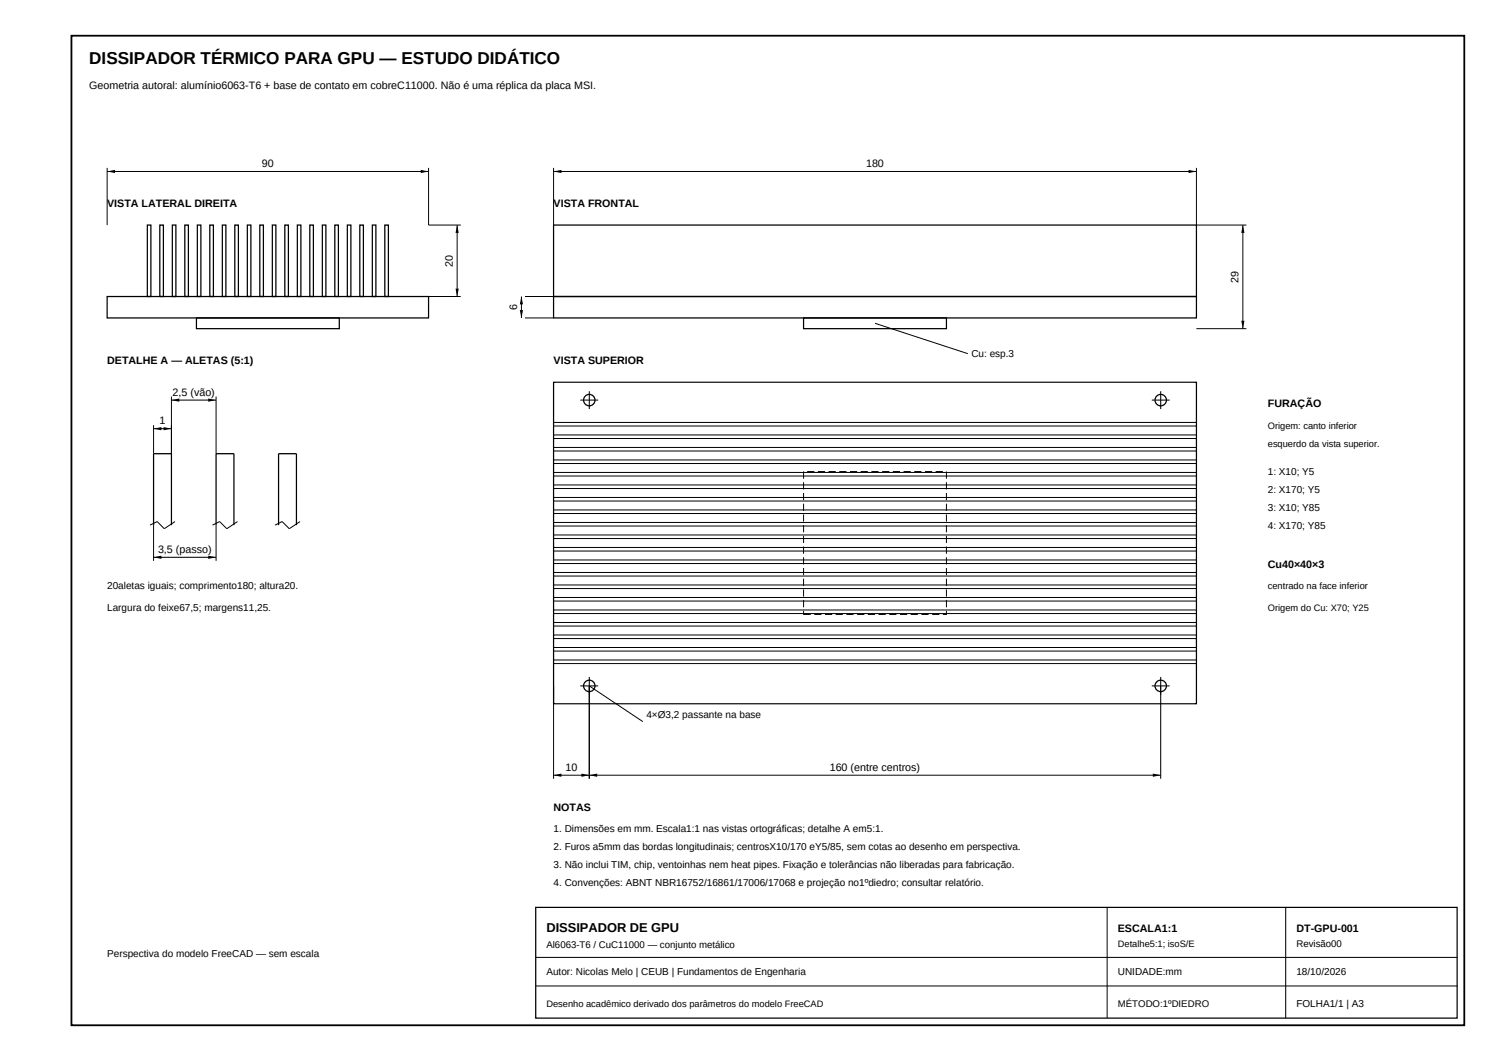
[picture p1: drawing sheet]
<svg xmlns="http://www.w3.org/2000/svg" width="420mm" height="297mm" viewBox="0 0 420 297" stroke-linecap="round" stroke-linejoin="round" font-family="sans-serif">
<defs><g id="words">
<text font-size="4.8" x="25" y="18">DISSIPADOR TÉRMICO PARA GPU — ESTUDO DIDÁTICO</text>
<text font-size="3.6" x="153" y="261">DISSIPADOR DE GPU</text>
<g font-size="3">
<text x="25" y="25">Geometria autoral: alumínio6063-T6 + base de contato em cobreC11000. Não é uma réplica da placa MSI.</text>
<text x="73.3" y="46.8">90</text>
<text x="242.5" y="46.8">180</text>
<text x="30" y="58">VISTA LATERAL DIREITA</text>
<text x="155" y="58">VISTA FRONTAL</text>
<text x="126.8" y="74.7" transform="rotate(-90 126.8 74.7)">20</text>
<text x="346.8" y="79.2" transform="rotate(-90 346.8 79.2)">29</text>
<text x="144.8" y="86.8" transform="rotate(-90 144.8 86.8)">6</text>
<text x="30" y="102">DETALHE A — ALETAS (5:1)</text>
<text x="155" y="102">VISTA SUPERIOR</text>
<text x="48.3" y="110.8">2,5 (vão)</text>
<text x="355" y="114">FURAÇÃO</text>
<text x="44.7" y="118.8">1</text>
<text x="44.2" y="154.8">3,5 (passo)</text>
<text x="355" y="159">Cu40×40×3</text>
<text x="158.3" y="215.8">10</text>
<text x="232.3" y="215.8">160 (entre centros)</text>
<text x="155" y="227">NOTAS</text>
<text x="313" y="261">ESCALA1:1</text>
<text x="363" y="261">DT-GPU-001</text>
</g>
<g font-size="2.8">
<text x="272" y="100">Cu: esp.3</text>
<text x="355" y="133">1: X10; Y5</text>
<text x="355" y="138">2: X170; Y5</text>
<text x="355" y="143">3: X10; Y85</text>
<text x="355" y="148">4: X170; Y85</text>
<text x="30" y="165">20aletas iguais; comprimento180; altura20.</text>
<text x="30" y="171">Largura do feixe67,5; margens11,25.</text>
<text x="181" y="201">4×Ø3,2 passante na base</text>
<text x="155" y="233">1. Dimensões em mm. Escala1:1 nas vistas ortográficas; detalhe A em5:1.</text>
<text x="155" y="238">2. Furos a5mm das bordas longitudinais; centrosX10/170 eY5/85, sem cotas ao desenho em perspectiva.</text>
<text x="155" y="243">3. Não inclui TIM, chip, ventoinhas nem heat pipes. Fixação e tolerâncias não liberadas para fabricação.</text>
<text x="155" y="248">4. Convenções: ABNT NBR16752/16861/17006/17068 e projeção no1ºdiedro; consultar relatório.</text>
<text x="30" y="268">Perspectiva do modelo FreeCAD — sem escala</text>
<text x="153" y="273">Autor: Nicolas Melo | CEUB | Fundamentos de Engenharia</text>
<text x="313" y="273">UNIDADE:mm</text>
<text x="363" y="273">18/10/2026</text>
<text x="363" y="282">FOLHA1/1 | A3</text>
</g>
<g font-size="2.7">
<text x="153" y="265.5">Al6063-T6 / CuC11000 — conjunto metálico</text>
<text x="363" y="265">Revisão00</text>
<text x="313" y="282">MÉTODO:1ºDIEDRO</text>
</g>
<g font-size="2.6">
<text x="355" y="120">Origem: canto inferior</text>
<text x="355" y="125">esquerdo da vista superior.</text>
<text x="355" y="165">centrado na face inferior</text>
<text x="355" y="171">Origem do Cu: X70; Y25</text>
<text x="313" y="265">Detalhe5:1; isoS/E</text>
<text x="153" y="282">Desenho acadêmico derivado dos parâmetros do modelo FreeCAD</text>
</g>
</g></defs>
<path d="M20 10h390v277h-390z" fill="none" stroke="#000" stroke-width=".5"/>
<g fill="none" stroke="#000" stroke-width=".35">
<path d="M41.3 63h1v20h-1zM44.8 63h1v20h-1zM48.3 63h1v20h-1zM51.8 63h1v20h-1zM55.3 63h1v20h-1zM58.8 63h1v20h-1zM62.3 63h1v20h-1zM65.8 63h1v20h-1zM69.3 63h1v20h-1zM72.8 63h1v20h-1zM76.3 63h1v20h-1zM79.8 63h1v20h-1z"/>
<path d="M83.3 63h1v20h-1zM86.8 63h1v20h-1zM90.3 63h1v20h-1zM93.8 63h1v20h-1zM97.3 63h1v20h-1zM100.8 63h1v20h-1zM104.3 63h1v20h-1zM107.8 63h1v20h-1zM155 63h180v20h-180zM30 83h90v6h-90zM55 89h40v3h-40zM155 83h180v6h-180z"/>
<path d="M225 89h40v3h-40zM155 107h180v90h-180zM43 147v-20h5v20M60.5 147v-20h5v20M78 147v-20h5v20M150 254h258v31h-258z"/>
<circle cx="165" cy="112" r="1.6"/>
<circle cx="325" cy="112" r="1.6"/>
<circle cx="165" cy="192" r="1.6"/>
<circle cx="325" cy="192" r="1.6"/>
</g>
<g fill="none" stroke="#000" stroke-width=".28">
<path d="M30 48h90M30 47v16M120 47v16h9M155 47v16M155 48h180M335 47v16h14M128 63v20M348 63v29M120 83h9M146 83v6M147 89h8M147 83h8"/>
<path d="M245 90.5l26 8.5M335 92h14M43 119v8M43 120h5M48 112h12.5M48 111v16M60.5 111v16M155 119.2h180M155 118.2h180M162.5 112h5M165 109.5v5M322.5 112h5"/>
<path d="M325 109.5v5M155 139.2h180M155 136.7h180M155 135.7h180M155 133.2h180M155 132.2h180M155 129.7h180M155 128.7h180M155 126.2h180M155 125.2h180M155 122.7h180M155 121.7h180"/>
<path d="M43 147v10M43 156h17.5M49 146l-3 2-2-2-2 1M60.5 147v10M66.5 146l-3 2-2-2-2 1M84 146l-3 2-2-2-2 1M155 157.7h180M155 156.7h180M155 154.2h180M155 153.2h180M155 150.7h180M155 149.7h180"/>
<path d="M155 147.2h180M155 146.2h180M155 143.7h180M155 142.7h180M155 140.2h180M155 178.7h180M155 177.7h180M155 175.2h180M155 174.2h180M155 171.7h180M155 170.7h180M155 168.2h180"/>
<path d="M155 167.2h180M155 164.7h180M155 163.7h180M155 161.2h180M155 160.2h180M155 192v26M155 185.7h180M155 184.7h180M155 182.2h180M155 181.2h180M162.5 192h5M165 189.5v28.5"/>
<path d="M165 192l15 10M322.5 192h5M325 189.5v28.5M155 217h170M310 254v31M360 254v31M150 268h258M150 276h258"/>
</g>
<g fill="#000">
<path d="M30 48l2.2-.5v.9zM117.8 47.5l2.2 .5-2.2 .4zM155 48l2.2-.5v.9zM332.8 47.5l2.2 .5-2.2 .4zM128 63l.5 2.2h-.9zM348 63l.5 2.2h-.9zM127.6 80.8h.9l-.5 2.2zM145.6 86.8h.9l-.5 2.2zM146 83l.5 2.2h-.9zM347.6 89.8h.9l-.5 2.2zM43 120l2.2-.5v.9zM45.8 119.5l2.2 .5-2.2 .4z"/>
<path d="M48 112l2.2-.5v.9zM58.3 111.5l2.2 .5-2.2 .4zM43 156l2.2-.5v.9zM58.3 155.5l2.2 .5-2.2 .4zM155 217l2.2-.5v.9zM162.8 216.5l2.2 .5-2.2 .4zM165 217l2.2-.5v.9zM322.8 216.5l2.2 .5-2.2 .4z"/>
</g>
<path d="M225 132h40v40h-40z" fill="none" stroke="#000" stroke-width=".28" stroke-dasharray="2 1" stroke-linecap="butt"/>
<use href="#words"/>
</svg>
